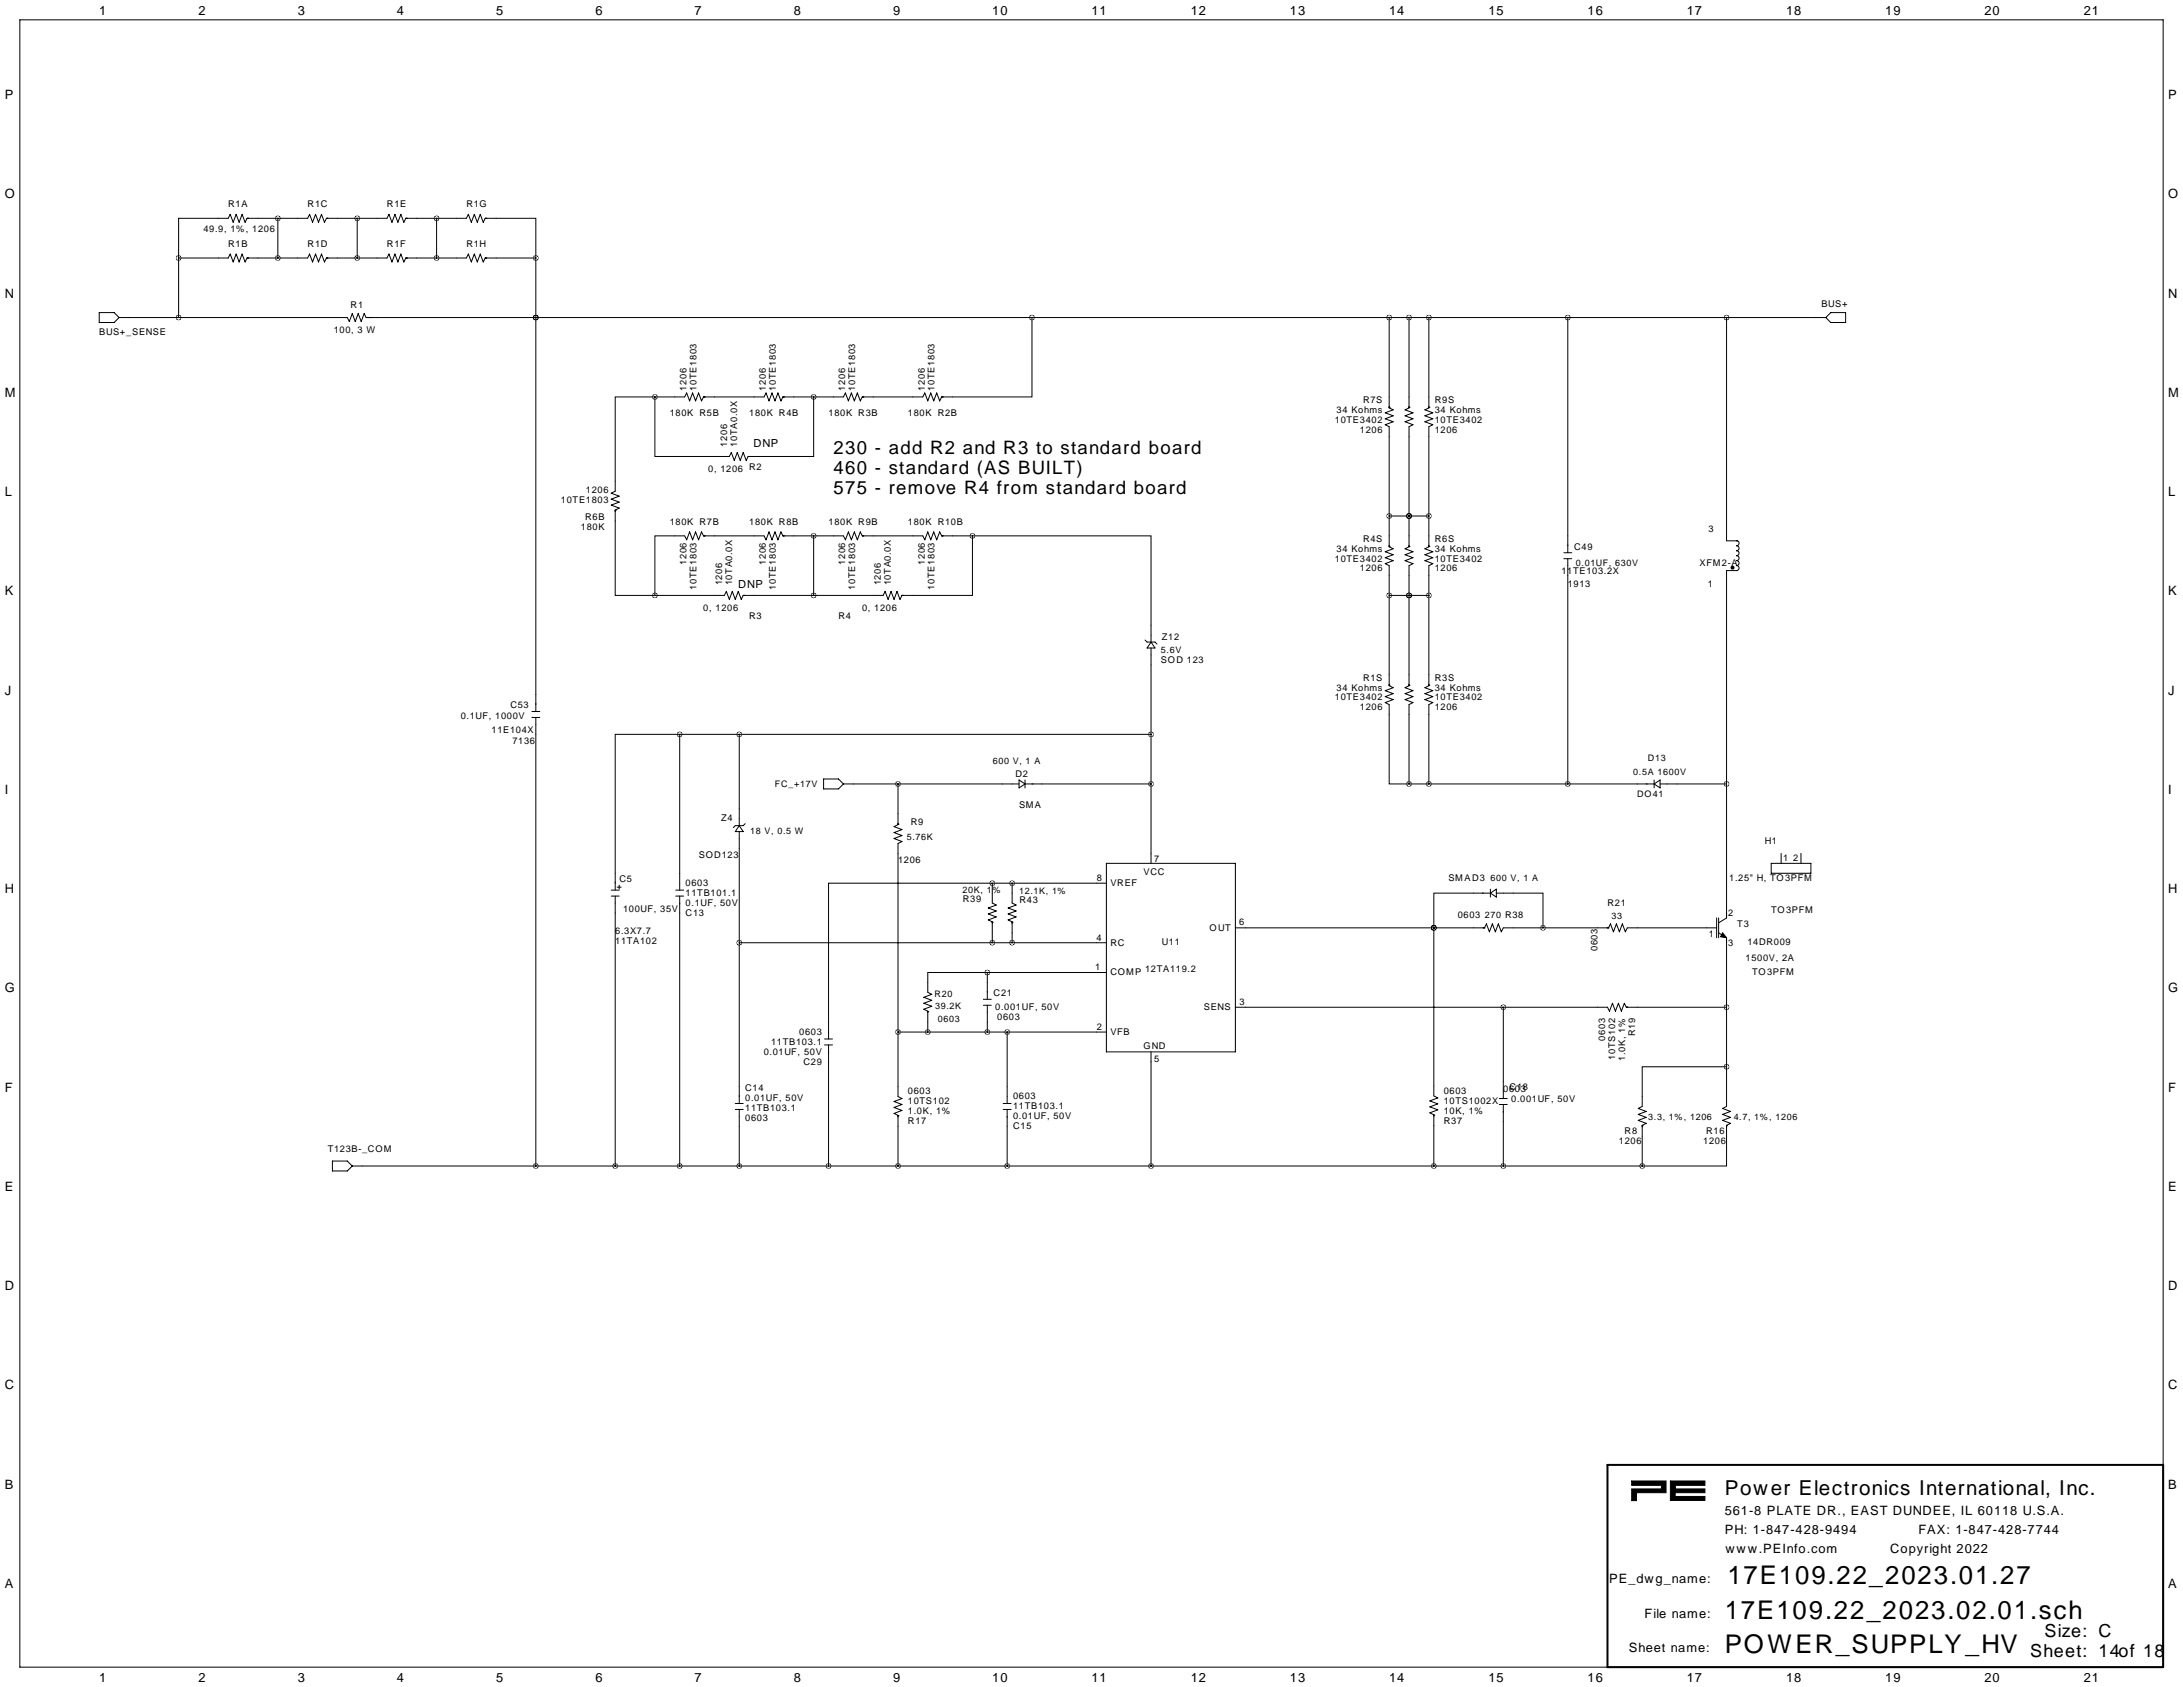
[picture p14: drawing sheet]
<svg xmlns="http://www.w3.org/2000/svg" width="559mm" height="432mm" viewBox="0 0 559 432" stroke-linecap="round" stroke-linejoin="round" font-family="sans-serif">
<defs><g id="words">
<g font-size="6.6">
<text x="442.2" y="405.4">17E109.22_2023.01.27</text>
<text x="441.5" y="414.3">17E109.22_2023.02.01.sch</text>
<text x="441.5" y="423.2">POWER_SUPPLY_HV</text>
</g>
<text font-size="5.3" x="441.5" y="382.6">Power Electronics International, Inc.</text>
<g font-size="4.7">
<text x="213.4" y="116.3">230 - add R2 and R3 to standard board</text>
<text x="213.4" y="121.4">460 - standard (AS BUILT)</text>
<text x="213.4" y="126.4">575 - remove R4 from standard board</text>
</g>
<g font-size="4.6">
<text x="523.3" y="419.1">Size: C</text>
<text x="519.6" y="424.2">Sheet: 14of 18</text>
</g>
<g font-size="3.3">
<text x="25.4" y="3.8">1</text>
<text x="50.8" y="3.8">2</text>
<text x="76.2" y="3.8">3</text>
<text x="101.6" y="3.8">4</text>
<text x="127" y="3.8">5</text>
<text x="152.4" y="3.8">6</text>
<text x="177.8" y="3.8">7</text>
<text x="203.2" y="3.8">8</text>
<text x="228.6" y="3.8">9</text>
<text x="254" y="3.8">10</text>
<text x="279.4" y="3.8">11</text>
<text x="304.8" y="3.8">12</text>
<text x="330.2" y="3.8">13</text>
<text x="355.6" y="3.8">14</text>
<text x="381" y="3.8">15</text>
<text x="406.4" y="3.8">16</text>
<text x="431.8" y="3.8">17</text>
<text x="457.2" y="3.8">18</text>
<text x="482.6" y="3.8">19</text>
<text x="508" y="3.8">20</text>
<text x="533.4" y="3.8">21</text>
<text x="1.3" y="25.4">P</text>
<text x="555" y="25.4">P</text>
<text x="1.3" y="50.8">O</text>
<text x="555" y="50.8">O</text>
<text x="1.3" y="76.2">N</text>
<text x="555" y="76.2">N</text>
<text x="1.3" y="101.6">M</text>
<text x="555" y="101.6">M</text>
<text x="1.3" y="127">L</text>
<text x="555" y="127">L</text>
<text x="1.3" y="152.4">K</text>
<text x="555" y="152.4">K</text>
<text x="1.3" y="177.8">J</text>
<text x="555" y="177.8">J</text>
<text x="1.3" y="203.2">I</text>
<text x="555" y="203.2">I</text>
<text x="1.3" y="228.6">H</text>
<text x="555" y="228.6">H</text>
<text x="1.3" y="254">G</text>
<text x="555" y="254">G</text>
<text x="1.3" y="279.4">F</text>
<text x="555" y="279.4">F</text>
<text x="1.3" y="304.8">E</text>
<text x="555" y="304.8">E</text>
<text x="1.3" y="330.2">D</text>
<text x="555" y="330.2">D</text>
<text x="1.3" y="355.6">C</text>
<text x="555" y="355.6">C</text>
<text x="1.3" y="381">B</text>
<text x="555" y="381">B</text>
<text x="441.5" y="387.7">561-8 PLATE DR., EAST DUNDEE, IL 60118 U.S.A.</text>
<text x="441.5" y="392.7">PH: 1-847-428-9494</text>
<text x="491.1" y="392.6">FAX: 1-847-428-7744</text>
<text x="441.7" y="397.6">www.PEInfo.com</text>
<text x="483.9" y="397.5">Copyright 2022</text>
<text x="1.3" y="406.4">A</text>
<text x="411.9" y="405.1">PE_dwg_name:</text>
<text x="555" y="406.4">A</text>
<text x="421" y="414">File name:</text>
<text x="416.9" y="422.9">Sheet name:</text>
<text x="25.4" y="430.5">1</text>
<text x="50.8" y="430.5">2</text>
<text x="76.2" y="430.5">3</text>
<text x="101.6" y="430.5">4</text>
<text x="127" y="430.5">5</text>
<text x="152.4" y="430.5">6</text>
<text x="177.8" y="430.5">7</text>
<text x="203.2" y="430.5">8</text>
<text x="228.6" y="430.5">9</text>
<text x="254" y="430.5">10</text>
<text x="279.4" y="430.5">11</text>
<text x="304.8" y="430.5">12</text>
<text x="330.2" y="430.5">13</text>
<text x="355.6" y="430.5">14</text>
<text x="381" y="430.5">15</text>
<text x="406.4" y="430.5">16</text>
<text x="431.8" y="430.5">17</text>
<text x="457.2" y="430.5">18</text>
<text x="482.6" y="430.5">19</text>
<text x="508" y="430.5">20</text>
<text x="533.4" y="430.5">21</text>
</g>
<g font-size="2.8">
<text x="192.9" y="114.3">DNP</text>
<text x="189" y="150.5">DNP</text>
</g>
<g font-size="2.4">
<text x="58.4" y="53.1">R1A</text>
<text x="78.7" y="53.1">R1C</text>
<text x="99.1" y="53.1">R1E</text>
<text x="119.4" y="53.1">R1G</text>
<text x="52.1" y="59.4">49.9, 1%, 1206</text>
<text x="58.4" y="63.2">R1B</text>
<text x="78.7" y="63.2">R1D</text>
<text x="99.1" y="63.2">R1F</text>
<text x="119.4" y="63.2">R1H</text>
<text x="89.7" y="78.7">R1</text>
<text x="466.2" y="78.7">BUS+</text>
<text x="25.4" y="85.8">BUS+_SENSE</text>
<text x="85.4" y="85.3">100, 3 W</text>
<text x="175.7" y="100.1" transform="rotate(-90 175.7 100.1)">1206</text>
<text x="178.3" y="100.1" transform="rotate(-90 178.3 100.1)">10TE1803</text>
<text x="196.1" y="100.1" transform="rotate(-90 196.1 100.1)">1206</text>
<text x="198.6" y="100.1" transform="rotate(-90 198.6 100.1)">10TE1803</text>
<text x="216.4" y="100.1" transform="rotate(-90 216.4 100.1)">1206</text>
<text x="218.9" y="100.1" transform="rotate(-90 218.9 100.1)">10TE1803</text>
<text x="236.7" y="100.1" transform="rotate(-90 236.7 100.1)">1206</text>
<text x="239.2" y="100.1" transform="rotate(-90 239.2 100.1)">10TE1803</text>
<text x="171.4" y="106.4">180K R5B</text>
<text x="191.8" y="106.4">180K R4B</text>
<text x="212.1" y="106.4">180K R3B</text>
<text x="232.4" y="106.4">180K R2B</text>
<text x="342.1" y="105.6">34 Kohms</text>
<text x="348.9" y="103.1">R7S</text>
<text x="367.3" y="103.1">R9S</text>
<text x="367.3" y="105.6">34 Kohms</text>
<text x="341.7" y="108.2">10TE3402</text>
<text x="348.1" y="110.7">1206</text>
<text x="367.3" y="110.7">1206</text>
<text x="367.3" y="108.2">10TE3402</text>
<text x="186.1" y="114.3" transform="rotate(-90 186.1 114.3)">1206</text>
<text x="188.7" y="114.3" transform="rotate(-90 188.7 114.3)">10TA0.0X</text>
<text x="181.3" y="120.9">0, 1206 R2</text>
<text x="143.6" y="128.8">10TE1803</text>
<text x="150" y="126.2">1206</text>
<text x="148.7" y="135.6">180K</text>
<text x="149.8" y="133.1">R6B</text>
<text x="171.4" y="134.3">180K R7B</text>
<text x="191.8" y="134.3">180K R8B</text>
<text x="212.1" y="134.3">180K R9B</text>
<text x="232.4" y="134.3">180K R10B</text>
<text x="437.3" y="136.2">3</text>
<text x="341.7" y="143.7">10TE3402</text>
<text x="342.1" y="141.2">34 Kohms</text>
<text x="348.9" y="138.7">R4S</text>
<text x="367.3" y="138.7">R6S</text>
<text x="367.3" y="143.7">10TE3402</text>
<text x="367.3" y="141.2">34 Kohms</text>
<text x="402.9" y="140.7">C49</text>
<text x="175.7" y="144.7" transform="rotate(-90 175.7 144.7)">1206</text>
<text x="184.9" y="149.9" transform="rotate(-90 184.9 149.9)">1206</text>
<text x="187.4" y="149.9" transform="rotate(-90 187.4 149.9)">10TA0.0X</text>
<text x="196.1" y="144.7" transform="rotate(-90 196.1 144.7)">1206</text>
<text x="216.4" y="144.7" transform="rotate(-90 216.4 144.7)">1206</text>
<text x="225.5" y="149.9" transform="rotate(-90 225.5 149.9)">1206</text>
<text x="228" y="149.9" transform="rotate(-90 228 149.9)">10TA0.0X</text>
<text x="236.7" y="144.7" transform="rotate(-90 236.7 144.7)">1206</text>
<text x="348.1" y="146.3">1206</text>
<text x="367.3" y="146.3">1206</text>
<text x="399.7" y="147">11TE103.2X</text>
<text x="435.1" y="144.8">XFM2-A</text>
<text x="178.3" y="151" transform="rotate(-90 178.3 151)">10TE1803</text>
<text x="198.6" y="151" transform="rotate(-90 198.6 151)">10TE1803</text>
<text x="218.9" y="151" transform="rotate(-90 218.9 151)">10TE1803</text>
<text x="239.2" y="151" transform="rotate(-90 239.2 151)">10TE1803</text>
<text x="401.3" y="150.4">1913</text>
<text x="437.2" y="150.4">1</text>
<text x="180" y="156.4">0, 1206</text>
<text x="191.8" y="158.5">R3</text>
<text x="214.6" y="158.5">R4</text>
<text x="220.7" y="156.4">0, 1206</text>
<text x="297.4" y="163.8">Z12</text>
<text x="297.2" y="169.6">SOD 123</text>
<text x="341.7" y="179.3">10TE3402</text>
<text x="342.1" y="176.8">34 Kohms</text>
<text x="348.9" y="174.2">R1S</text>
<text x="367.3" y="174.2">R3S</text>
<text x="367.3" y="179.3">10TE3402</text>
<text x="367.3" y="176.8">34 Kohms</text>
<text x="117.9" y="184.1">0.1UF, 1000V</text>
<text x="130.7" y="181.3">C53</text>
<text x="348.1" y="181.8">1206</text>
<text x="367.3" y="181.8">1206</text>
<text x="125.8" y="187.7">11E104X</text>
<text x="131.2" y="190.4">7136</text>
<text x="259.9" y="198.9">D2</text>
<text x="260.9" y="206.8">SMA</text>
<text x="184.6" y="210.1">Z4</text>
<text x="233.2" y="211.1">R9</text>
<text x="451.8" y="215.9">H1</text>
<text x="178.9" y="219.7">SOD123</text>
<text x="229.9" y="220.9">1206</text>
<text x="295.4" y="220.6">7</text>
<text x="456.4" y="220.5">1</text>
<text x="459" y="220.5">2</text>
<text x="158.6" y="225.8">C5</text>
<text x="175.5" y="226.8">0603</text>
<text x="280.8" y="225.5">8</text>
<text x="284.2" y="226.8">VREF</text>
<text x="292.7" y="223.8">VCC</text>
<text x="370.8" y="225.5">SMAD3</text>
<text x="442.7" y="225.5">1.25&quot; H, TO3PFM</text>
<text x="159.5" y="233.4">100UF, 35V</text>
<text x="175.5" y="229.3">11TB101.1</text>
<text x="175.5" y="231.9">0.1UF, 50V</text>
<text x="246.5" y="230.9">R39</text>
<text x="261" y="231.1">R43</text>
<text x="411.5" y="231.9">R21</text>
<text x="453.4" y="233.7">TO3PFM</text>
<text x="157.5" y="239">6.3X7.7</text>
<text x="175.5" y="234.4">C13</text>
<text x="309.6" y="238.2">OUT</text>
<text x="317.2" y="236.9">6</text>
<text x="373.1" y="235">0603</text>
<text x="437.4" y="239.8">1</text>
<text x="442.4" y="234.4">2</text>
<text x="444.7" y="237.2">T3</text>
<text x="157.5" y="241.6">11TA102</text>
<text x="280.7" y="240.8">4</text>
<text x="284.2" y="242">RC</text>
<text x="297.4" y="242">U11</text>
<text x="408.9" y="243.5" transform="rotate(-90 408.9 243.5)">0603</text>
<text x="442.4" y="242.1">3</text>
<text x="447.3" y="241.8">14DR009</text>
<text x="280.3" y="248.3">1</text>
<text x="284.2" y="249.7">COMP</text>
<text x="293.1" y="248.7">12TA119.2</text>
<text x="446.8" y="246.1">1500V, 2A</text>
<text x="448.5" y="249.7">TO3PFM</text>
<text x="254.3" y="255">C21</text>
<text x="317.2" y="257.3">3</text>
<text x="254.8" y="258.5">0.001UF, 50V</text>
<text x="255.3" y="261.1">0603</text>
<text x="280.8" y="263.7">2</text>
<text x="308.1" y="258.5">SENS</text>
<text x="195.5" y="270">0.01UF, 50V</text>
<text x="197.4" y="267.4">11TB103.1</text>
<text x="204.6" y="264.9">0603</text>
<text x="284.2" y="264.9">VFB</text>
<text x="292.7" y="268.5">GND</text>
<text x="410.9" y="266.3" transform="rotate(-90 410.9 266.3)">0603</text>
<text x="418.5" y="265.2" transform="rotate(-90 418.5 265.2)">R19</text>
<text x="205.7" y="272.5">C29</text>
<text x="295.4" y="271.7">5</text>
<text x="413.5" y="271.2" transform="rotate(-90 413.5 271.2)">10TS102</text>
<text x="416" y="271.5" transform="rotate(-90 416 271.5)">1.0K, 1%</text>
<text x="190.8" y="279.4">C14</text>
<text x="190.8" y="281.9">0.01UF, 50V</text>
<text x="232.4" y="280.1">0603</text>
<text x="259.3" y="281.4">0603</text>
<text x="369.6" y="280">0603</text>
<text x="384.8" y="279.4">0603</text>
<text x="386.4" y="279.1">C18</text>
<text x="386.8" y="281.9">0.001UF, 50V</text>
<text x="190.8" y="284.5">11TB103.1</text>
<text x="190.8" y="287">0603</text>
<text x="232.4" y="287.7">R17</text>
<text x="232.4" y="282.6">10TS102</text>
<text x="232.4" y="285.2">1.0K, 1%</text>
<text x="259.3" y="283.9">11TB103.1</text>
<text x="259.3" y="286.5">0.01UF, 50V</text>
<text x="369.6" y="287.6">R37</text>
<text x="369.6" y="282.5">10TS1002X</text>
<text x="369.6" y="285">10K, 1%</text>
<text x="259.3" y="289">C15</text>
<text x="414.4" y="292.9">1206</text>
<text x="415.9" y="290.3">R8</text>
<text x="436" y="292.9">1206</text>
<text x="436.7" y="290.3">R16</text>
<text x="83.9" y="294.9">T123B-_COM</text>
</g>
<g font-size="2.3">
<text x="403.4" y="144.8">0.01UF, 630V</text>
<text x="297.2" y="167">5.6V</text>
<text x="254.1" y="195.5">600 V, 1 A</text>
<text x="421.8" y="194.7">D13</text>
<text x="198.4" y="201.6">FC_+17V</text>
<text x="418.1" y="198.4">0.5A 1600V</text>
<text x="419.1" y="204.1">DO41</text>
<text x="192" y="213.5">18 V, 0.5 W</text>
<text x="232.1" y="215">5.76K</text>
<text x="381.5" y="225.5">600 V, 1 A</text>
<text x="246.4" y="228.6">20K, 1%</text>
<text x="260.9" y="228.9">12.1K, 1%</text>
<text x="380.1" y="235">270 R38</text>
<text x="412.5" y="235.2">33</text>
<text x="239.2" y="255.2">R20</text>
<text x="239.4" y="258.2">39.2K</text>
<text x="240" y="261.6">0603</text>
<text x="421.9" y="286.8">3.3, 1%, 1206</text>
<text x="443.8" y="286.8">4.7, 1%, 1206</text>
</g>
</g></defs>
<path d="M440.9 238.8l1.1 1.2-1.6-.2zM417.7 379.1h8.8v3h-7.6v2h-1.2v-3h7.6v-.9h-7.6zM427.6 379.1h8.8v1.1h-7.5v.9h7.5v1h-7.6v.9h7.6v1h-8.8z" fill="#000" stroke="#000" stroke-width=".26"/>
<g fill="none" stroke="#000" stroke-width=".26">
<path d="M5.1 5.1h548.6v421.6h-548.6zM63.3 55.9h.1M71.1 55.9v10.1M83.7 55.9h.1M91.4 55.9v10.1M104 55.9h.1M111.8 55.9v10.1M124.3 55.9h.1M45.7 66v-10.1h12.7l.5-1 .8 2 .8-2 .7 2 .8-2 .7 2 .5-1h15.5l.5-1 .8 2 .8-2 .7 2 .8-2 .8 2 .5-1h15.5l.5-1 .7 2 .8-2 .8 2 .7-2 .8 2 .5-1h15.5l.5-1 .7 2 .8-2 .8 2 .7-2 .8 2 .5-1h13v10.1M45.7 66h12.7l.5-1 .8 2.1 .8-2.1 .7 2.1 .8-2.1 .7 2.1 .5-1.1h15.5l.5-1 .8 2.1 .8-2.1 .7 2.1 .8-2.1 .8 2.1 .5-1.1h15.5l.5-1 .7 2.1 .8-2.1 .8 2.1 .7-2.1 .8 2.1 .5-1.1h15.5l.5-1 .7 2.1 .8-2.1 .8 2.1 .7-2.1 .8 2.1 .5-1.1h13M45.7 66v15.3M63.3 66h.1"/>
<path d="M83.7 66h.1M104 66h.1M124.3 66h.1M137.2 66v116.1M25.4 80h3.8l1.3 1.3-1.3 1.3h-3.8zM30.5 81.3h58.4l.5 1 .8-2 .7 2 .8-2 .8 2 .7-2 .5 1h373.7M137.2 81.3h.1M264.2 81.3v20.3h-23.2l-.5 1-.7-2-.8 2-.7-2-.8 2-.8-2-.5 1h-15.5l-.5 1-.7-2-.8 2-.8-2-.7 2-.8-2-.5 1h-15.5l-.5 1-.8-2-.7 2-.8-2-.8 2-.7-2-.5 1h-15.5l-.5 1-.8-2-.7 2-.8-2-.8 2-.7-2-.5 1h-7.7M355.6 81.3v23.1l1 .5-2 .8 2 .7-2 .8 2 .7-2 .8 1 .5v30.8l1 .5-2 .7 2 .8-2 .7 2 .8-2 .8 1 .5v30.7l1 .5-2 .8 2 .7-2 .8 2 .8-2 .7 1 .5v20.4h5.1M360.7 81.3v23.1l-1 .5 2 .8-2 .7 2 .8-2 .7 2 .8-1 .5v30.8l-1 .5 2 .7-2 .8 2 .7-2 .8 2 .8-1 .5v30.7l-1 .5 2 .8-2 .7 2 .8-2 .8 2 .7-1 .5v20.4M365.8 81.3v23.1l-1.1 .5 2.1 .8-2.1 .7 2.1 .8-2.1 .7 2.1 .8-1 .5v30.8l-1.1 .5 2.1 .7-2.1 .8 2.1 .7-2.1 .8 2.1 .8-1 .5v30.7l-1.1 .5 2.1 .8-2.1 .7 2.1 .8-2.1 .8 2.1 .7-1 .5v20.4M401.3 81.3v60.2"/>
<path d="M442 81.3v57.1h2.5M468.6 80h3.8v2.6h-3.8l-1.2-1.3zM167.6 101.6h-10.1v24.1l-1 .5 2 .8-2 .8 2 .7-2 .8 2 .7-1 .6v21.8h10.1M167.6 101.6v15.2h19.1l.5-1 .8 2.1 .7-2.1 .8 2.1 .7-2.1 .8 2.1 .5-1.1h16.8v-15.2M180.2 101.6h.1M191.6 116.8h.1M200.5 101.6h.1M220.8 101.6h.1M241.1 101.6h.1M355.6 104.3h.1M360.7 104.3h.1M365.8 104.3h.1"/>
<path d="M157.5 130.7h.1M180.2 137.2h.1M200.5 137.2h.1M208.3 137.2v15.2M220.8 137.2h.1M241.1 137.2h.1M248.9 137.2v15.2h-18l-.5 1-.8-2-.7 2-.8-2-.8 2-.7-2-.5 1h-35.9l-.5 1-.7-2-.8 2-.7-2-.8 2-.8-2-.5 1h-17.8M248.9 137.2h45.7v27.4M248.9 137.2h-7.9l-.5-1.1-.7 2.1-.8-2.1-.7 2.1-.8-2.1-.8 2.1-.5-1h-15.5l-.5-1.1-.7 2.1-.8-2.1-.8 2.1-.7-2.1-.8 2.1-.5-1h-15.5l-.5-1.1-.8 2.1-.7-2.1-.8 2.1-.8-2.1-.7 2.1-.5-1h-15.5l-.5-1.1-.8 2.1-.7-2.1-.8 2.1-.8-2.1-.7 2.1-.5-1h-7.7v15.2M355.6 139.9h.1M355.6 132.1h10.2M360.7 139.9h.1"/>
<path d="M360.7 132.1h.1M365.8 139.9h.1M444.5 139.6a.66 .66 0 0 1 .7 .7 .66 .66 0 0 1-.7 .7M444.5 139.7h.1M444.5 138.4a.66 .66 0 0 1 .7 .6 .66 .66 0 0 1-.7 .7M444.5 138.4h.1M190.3 152.4h.1M231 152.4h.1M355.6 152.4h10.2M360.7 152.4h.1M400.3 141.5h2M400.3 143h2"/>
<path d="M401.3 143v57.7M444.5 144.7a.66 .66 0 0 1 .7 .7 .66 .66 0 0 1-.7 .6h-2.5v88.9l-2.1 1.3M444.5 144.8h.1M444.5 143.5a.66 .66 0 0 1 .7 .6 .66 .66 0 0 1-.7 .7M444.5 143.5h.1M444.5 142.2a.66 .66 0 0 1 .7 .6 .66 .66 0 0 1-.7 .7M444.5 142.2h.1M444.5 140.9a.66 .66 0 0 1 .7 .7 .66 .66 0 0 1-.7 .6M444.5 141h.1M293.1 163.8l.5 .5h2.1l.5 .5M294.6 165.9v55.1M294.6 164.3l1.1 1.6h-2.1z"/>
<path d="M355.6 175.4h.1M360.7 175.4h.1M365.8 175.4h.1M136.1 182.1h2.1M136.1 183.6h2.1M137.2 183.6v114.8M174 188h-16.5v39.8M174 188v39.8M174 188h120.6M189.2 188v23.6M210.8 199.4h3.8l1.3 1.3-1.3 1.2h-3.8zM260.9 199.6l1.5 1.1-1.5 1z"/>
<path d="M262.4 199.6v2.1M423.4 199.6v2.1M189.2 212.9v69.5M189.2 211.3l1 1.6h-2zM190.8 210.8l-.6 .5h-2l-.5 .5M215.9 200.7h45M229.9 211h.1M229.9 200.7v10.4l-1 .5 2 .7-2 .8 2 .8-2 .7 2 .8-1 .5v64.8l1 .5-2 .7 2 .8-2 .8 2 .7-2 .8 1 .5v12.9M262.4 200.7h32.2M360.7 200.7h62.7M423.4 200.7l1.5-1.1v2.1zM424.9 200.7h17.1"/>
<path d="M455.9 218.4v2.6M461 218.4v2.6M156.5 227.8h2M156.5 229.4h2M157.5 229.4v69M158 227.1h1M158.5 226.6v1M173 227.8h2M173 229.4h2M174 229.4v69M254 236.1h.1M254 226.1h-41.9v39.8"/>
<path d="M254 226.1h29.2M254 226.1v5l1 .5-2 .8 2 .8-2 .7 2 .8-2 .8 1 .5v5.3M259.1 236.1h.1M259.1 226.1v5l1 .5-2 .8 2 .8-2 .7 2 .8-2 .8 1 .5v5.3M283.2 221h33v48.2h-33zM316.2 237.5h63.8l.5-1 .8 2 .7-2 .8 2 .7-2 .8 2 .5-1h26.9l.5-1 .8 2 .8-2 .7 2 .8-2 .8 2 .5-1h22.8M367 237.5h.1M367 237.5v43l1 .5-2 .8 2 .7-2 .8 2 .8-2 .7 1 .5v13.1M379.9 237.5h.1M381.5 228.6h-14.5v8.9M381.5 227.6v2M381.5 228.6l1.5-1v2z"/>
<path d="M383 228.6h12v8.9M411.6 237.5h.1M439.4 234.9v5.1M439.9 238.8l2.1 1.2v43.2l-1.1 .5 2.1 .8-2.1 .7 2.1 .8-2.1 .8 2.1 .7-1 .5v10.4h-21.6M439.9 234.9v5.1M453.4 221h10.1v2.5h-10.1zM189.2 241.3h94M237.5 258.9h.1M251.7 255.8h2M251.7 257.3h2M252.7 248.9h-15.2v5.1l1 .5-2 .8 2 .7-2 .8 2 .8-2 .7 1 .5v5.4M252.7 248.9h30.5"/>
<path d="M252.7 248.9v6.9M252.7 257.3v6.9M316.2 257.8h95.3l.5 1 .7-2 .8 2 .8-2 .7 2 .8-2 .5 1h25.7M384.8 257.8v23.4M416.4 257.8h.1M211.1 267.5h2M211.1 265.9h2M212.1 267.5v30.9M229.9 264.2h53.3M257.8 264.2v18.2M294.6 269.2v29.2M442 273h-21.6v10.2l-1 .5 2 .8-2 .7 2 .8-2 .8 2 .7-1 .5v10.4"/>
<path d="M85.1 297.2h3.8l1.3 1.2-1.3 1.3h-3.8zM90.2 298.4h330.2M188.2 284h2M188.2 282.4h2M189.2 284v14.4M229.9 285.6h.1M256.8 284h2M256.8 282.4h2M257.8 284v14.4M367 285.4h.1M383.8 282.7h2M383.8 281.2h2"/>
<path d="M384.8 282.7v15.7M420.4 288.1h.1M442 288.1h.1"/>
</g>
<g fill="none" stroke="#000" stroke-width=".51">
<path d="M411.5 375h142.2v51.7h-142.2z"/>
<circle cx="443.5" cy="145.3" r=".25"/>
</g>
<path d="M384.8 257.8a.05 .05 0 0 0 .1 0 .05 .05 0 0 0-.1 0zM384.8 298.5a.05 .05 0 0 0 .1 0 .05 .05 0 0 0-.1 0zM257.8 298.5a.05 .05 0 0 0 .1 0 .05 .05 0 0 0-.1 0zM367 298.5a.05 .05 0 0 0 .1 0 .05 .05 0 0 0-.1 0zM173.9 298.5a.05 .05 0 0 0 .1 0 .05 .05 0 0 0-.1 0zM294.6 298.5a.05 .05 0 0 0 .1 0 .05 .05 0 0 0-.1 0zM189.2 188a.05 .05 0 0 0 .1 0 .05 .05 0 0 0-.1 0zM257.8 264.2a.05 .05 0 0 0 .1 0 .05 .05 0 0 0-.1 0zM252.7 264.2a.05 .05 0 0 0 .1 0 .05 .05 0 0 0-.1 0zM229.8 264.2a.05 .05 0 0 0 .1 0 .05 .05 0 0 0-.1 0zM252.7 248.9a.05 .05 0 0 0 .1 0 .05 .05 0 0 0-.1 0zM189.2 241.3a.05 .05 0 0 0 .1 0 .05 .05 0 0 0-.1 0zM229.8 200.7a.05 .05 0 0 0 .1 0 .05 .05 0 0 0-.1 0zM229.8 298.5a.05 .05 0 0 0 .1 0 .05 .05 0 0 0-.1 0zM212 298.5a.05 .05 0 0 0 .1 0 .05 .05 0 0 0-.1 0zM189.2 298.5a.05 .05 0 0 0 .1 0 .05 .05 0 0 0-.1 0zM394.9 237.5a.05 .05 0 0 0 .1 0 .05 .05 0 0 0-.1 0zM441.9 257.8a.05 .05 0 0 0 .1 0 .05 .05 0 0 0-.1 0zM401.3 81.3a.05 .05 0 0 0 .1 0 .05 .05 0 0 0-.1 0zM157.4 298.5a.05 .05 0 0 0 .1 0 .05 .05 0 0 0-.1 0zM173.9 188a.05 .05 0 0 0 .1 0 .05 .05 0 0 0-.1 0zM294.6 200.7a.05 .05 0 0 0 .1 0 .05 .05 0 0 0-.1 0zM401.3 200.7a.05 .05 0 0 0 .1 0 .05 .05 0 0 0-.1 0zM137.1 81.3a.05 .05 0 0 0 .1 0 .05 .05 0 0 0-.1 0zM137.1 298.5a.05 .05 0 0 0 .1 0 .05 .05 0 0 0-.1 0zM237.4 264.2a.05 .05 0 0 0 .1 0 .05 .05 0 0 0-.1 0zM367 237.5a.05 .05 0 0 0 .1 0 .05 .05 0 0 0-.1 0zM441.9 273.1a.05 .05 0 0 0 .1 0 .05 .05 0 0 0-.1 0zM420.3 298.5a.05 .05 0 0 0 .1 0 .05 .05 0 0 0-.1 0zM441.9 81.3a.05 .05 0 0 0 .1 0 .05 .05 0 0 0-.1 0zM441.9 200.7a.05 .05 0 0 0 .1 0 .05 .05 0 0 0-.1 0zM294.6 188a.05 .05 0 0 0 .1 0 .05 .05 0 0 0-.1 0zM367 237.5a.05 .05 0 0 0 .1 0 .05 .05 0 0 0-.1 0zM208.2 137.2a.05 .05 0 0 0 .1 0 .05 .05 0 0 0-.1 0zM248.9 137.2a.05 .05 0 0 0 .1 0 .05 .05 0 0 0-.1 0zM208.2 152.4a.05 .05 0 0 0 .1 0 .05 .05 0 0 0-.1 0zM208.2 101.6a.05 .05 0 0 0 .1 0 .05 .05 0 0 0-.1 0zM360.6 81.3a.05 .05 0 0 0 .1 0 .05 .05 0 0 0-.1 0zM360.6 200.7a.05 .05 0 0 0 .1 0 .05 .05 0 0 0-.1 0zM360.6 152.4a.05 .05 0 0 0 .1 0 .05 .05 0 0 0-.1 0zM360.6 132.1a.05 .05 0 0 0 .1 0 .05 .05 0 0 0-.1 0zM365.7 81.3a.05 .05 0 0 0 .1 0 .05 .05 0 0 0-.1 0zM365.7 200.7a.05 .05 0 0 0 .1 0 .05 .05 0 0 0-.1 0zM360.6 152.4a.05 .05 0 0 0 .1 0 .05 .05 0 0 0-.1 0zM365.7 152.4a.05 .05 0 0 0 .1 0 .05 .05 0 0 0-.1 0zM360.6 132.1a.05 .05 0 0 0 .1 0 .05 .05 0 0 0-.1 0zM365.7 132.1a.05 .05 0 0 0 .1 0 .05 .05 0 0 0-.1 0zM167.6 101.6a.05 .05 0 0 0 .1 0 .05 .05 0 0 0-.1 0zM167.6 152.4a.05 .05 0 0 0 .1 0 .05 .05 0 0 0-.1 0zM45.7 81.3a.05 .05 0 0 0 .1 0 .05 .05 0 0 0-.1 0zM45.7 66a.05 .05 0 0 0 .1 0 .05 .05 0 0 0-.1 0zM111.7 66a.05 .05 0 0 0 .1 0 .05 .05 0 0 0-.1 0zM111.7 55.9a.05 .05 0 0 0 .1 0 .05 .05 0 0 0-.1 0zM91.4 66a.05 .05 0 0 0 .1 0 .05 .05 0 0 0-.1 0zM91.4 55.9a.05 .05 0 0 0 .1 0 .05 .05 0 0 0-.1 0zM71.1 66a.05 .05 0 0 0 .1 0 .05 .05 0 0 0-.1 0zM71.1 55.9a.05 .05 0 0 0 .1 0 .05 .05 0 0 0-.1 0zM137.1 81.3a.05 .05 0 0 0 .1 0 .05 .05 0 0 0-.1 0zM137.1 66a.05 .05 0 0 0 .1 0 .05 .05 0 0 0-.1 0zM264.1 81.3a.05 .05 0 0 0 .1 0 .05 .05 0 0 0-.1 0zM259 226.1a.05 .05 0 0 0 .1 0 .05 .05 0 0 0-.1 0zM259 241.3a.05 .05 0 0 0 .1 0 .05 .05 0 0 0-.1 0z" fill="#000" stroke="#000" stroke-width="1.3"/>
<use href="#words"/>
</svg>
